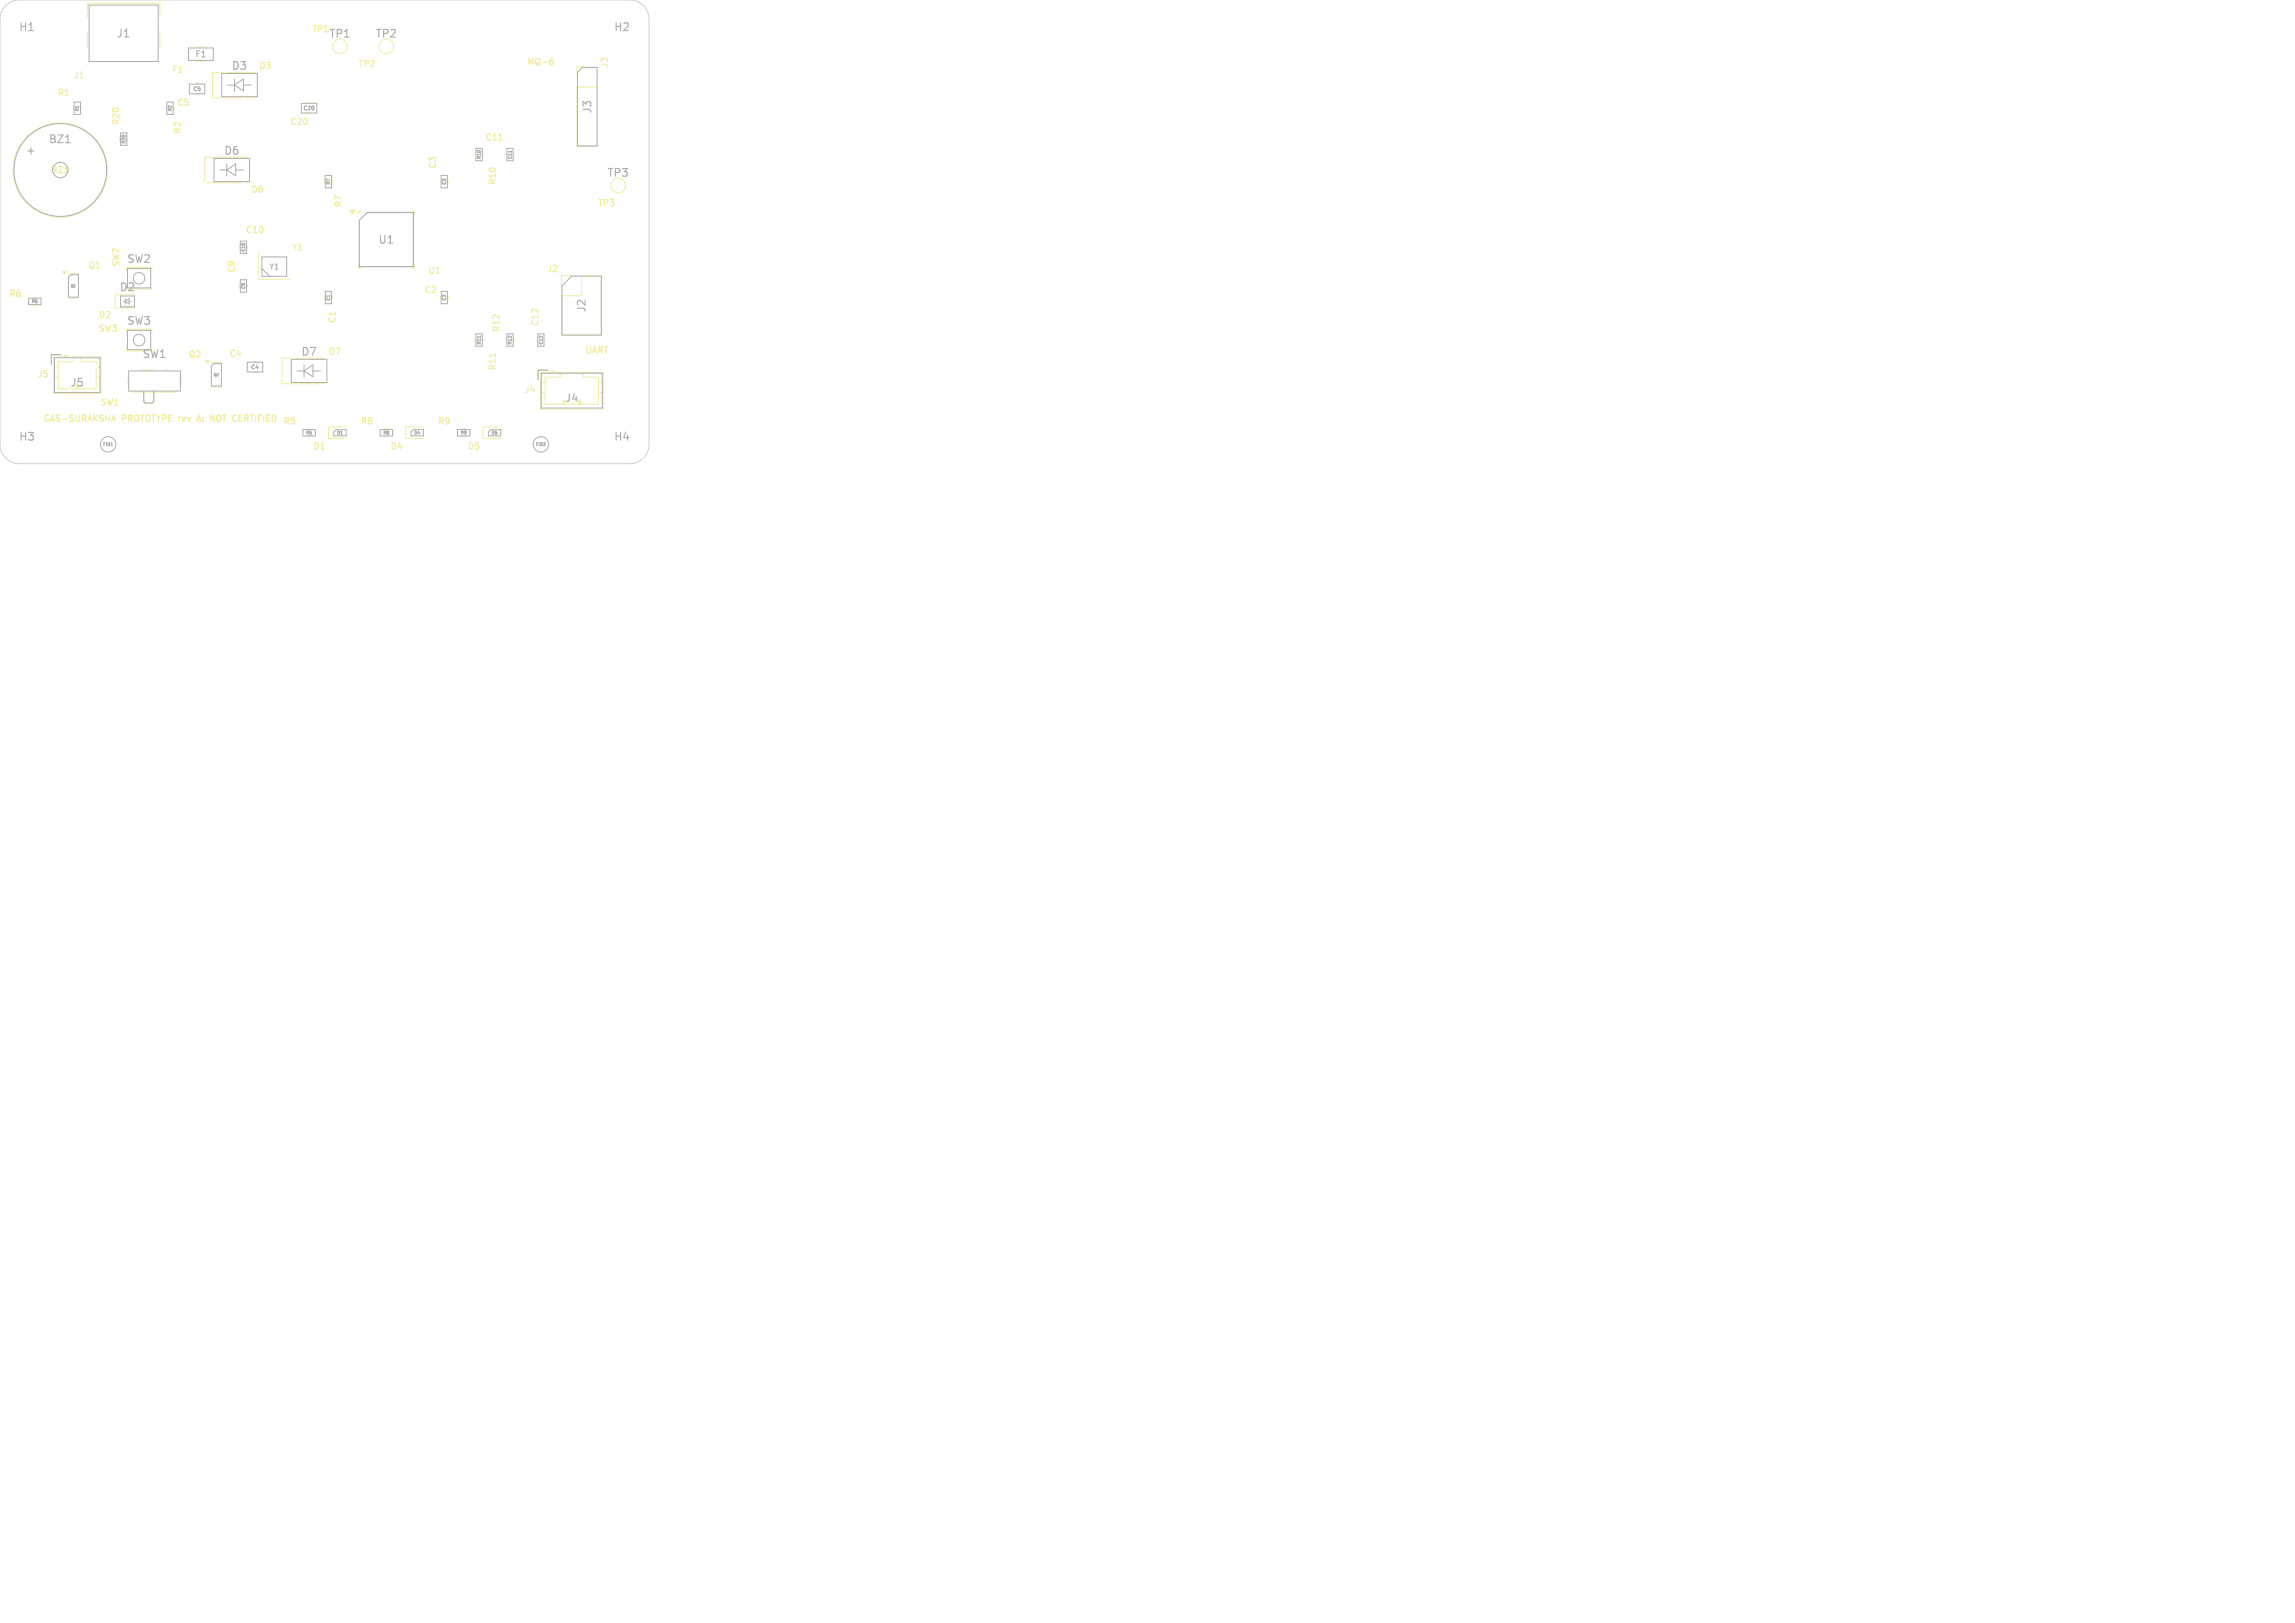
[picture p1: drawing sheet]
<svg xmlns="http://www.w3.org/2000/svg" width="297mm" height="210mm" viewBox="0 0 297 210" stroke-linecap="round" stroke-linejoin="round" font-family="sans-serif">
<defs><g id="words">
<g font-size="1.4" fill="#afafaf">
<text x="2.4" y="4.2">H1</text>
<text x="15" y="5">J1</text>
<text x="42.5" y="5.1">TP1</text>
<text x="48.5" y="5.1">TP2</text>
<text x="79.4" y="4.2">H2</text>
<text x="29.9" y="9.2">D3</text>
<text x="76.7" y="14.8" transform="rotate(-90 76.7 14.8)">J3</text>
<text x="3.2" y="20.2">+</text>
<text x="6.2" y="18.7">BZ1</text>
<text x="28.9" y="20.2">D6</text>
<text x="78.5" y="23.1">TP3</text>
<text x="16.4" y="34.2">SW2</text>
<text x="48.9" y="31.7">U1</text>
<text x="15.4" y="37.9">D2</text>
<text x="76" y="40.5" transform="rotate(-90 76 40.5)">J2</text>
<text x="16.4" y="42.2">SW3</text>
<text x="18.4" y="46.5">SW1</text>
<text x="38.9" y="46.2">D7</text>
<text x="9" y="50.2">J5</text>
<text x="73" y="52.2">J4</text>
<text x="2.4" y="57.2">H3</text>
<text x="79.4" y="57.2">H4</text>
</g>
<g font-size="1.1" fill="#f2eda1">
<text x="40.3" y="4.4">TP1</text>
<text x="9.4" y="10.3">J1</text>
<text x="22.1" y="9.6">F1</text>
<text x="33.4" y="9.1">D3</text>
<text x="46.3" y="8.9">TP2</text>
<text x="68.1" y="8.6">MQ-6</text>
<text x="78.9" y="8.9" transform="rotate(-90 78.9 8.9)">J3</text>
<text x="7.3" y="12.6">R1</text>
<text x="15.6" y="16.3" transform="rotate(-90 15.6 16.3)">R20</text>
<text x="22.8" y="13.9">C5</text>
<text x="23.6" y="17.4" transform="rotate(-90 23.6 17.4)">R2</text>
<text x="37.4" y="16.4">C20</text>
<text x="56.6" y="21.9" transform="rotate(-90 56.6 21.9)">C3</text>
<text x="62.7" y="18.4">C11</text>
<text x="32.4" y="25.1">D6</text>
<text x="44.4" y="26.9" transform="rotate(-90 44.4 26.9)">R7</text>
<text x="64.4" y="24.1" transform="rotate(-90 64.4 24.1)">R10</text>
<text x="77.3" y="26.9">TP3</text>
<text x="11.3" y="35">Q1</text>
<text x="15.6" y="34.6" transform="rotate(-90 15.6 34.6)">SW2</text>
<text x="30.6" y="35.4" transform="rotate(-90 30.6 35.4)">C9</text>
<text x="31.7" y="30.4">C10</text>
<text x="37.6" y="32.6">Y1</text>
<text x="55.3" y="35.6">U1</text>
<text x="70.7" y="35.4">J2</text>
<text x="1.1" y="38.6">R6</text>
<text x="12.7" y="41.4">D2</text>
<text x="43.6" y="41.9" transform="rotate(-90 43.6 41.9)">C1</text>
<text x="54.8" y="38.1">C2</text>
<text x="12.6" y="43.1">SW3</text>
<text x="24.3" y="46.5">Q2</text>
<text x="29.6" y="46.4">C4</text>
<text x="42.4" y="46.1">D7</text>
<text x="64.9" y="43.1" transform="rotate(-90 64.9 43.1)">R12</text>
<text x="69.9" y="42.3" transform="rotate(-90 69.9 42.3)">C12</text>
<text x="75.6" y="45.9">UART</text>
<text x="4.8" y="49">J5</text>
<text x="12.9" y="52.7">SW1</text>
<text x="64.4" y="48.1" transform="rotate(-90 64.4 48.1)">R11</text>
<text x="67.8" y="51">J4</text>
<text x="5.5" y="54.8">GAS-SURAKSHA</text>
<text x="15.8" y="54.8">PROTOTYPE rev</text>
<text x="26.2" y="54.8">A:</text>
<text x="28.2" y="54.8">NOT</text>
<text x="31.4" y="54.8">CERTIFIED</text>
<text x="36.6" y="55.1">R5</text>
<text x="40.4" y="58.4">D1</text>
<text x="46.6" y="55.1">R8</text>
<text x="50.4" y="58.4">D4</text>
<text x="56.6" y="55.1">R9</text>
<text x="60.4" y="58.4">D5</text>
</g>
<text font-size="1.1" fill="#afafaf" x="25.2" y="7.6">F1</text>
<text font-size="1.1" fill="#fff" x="6.5" y="22.6">BZ1</text>
<text font-size="1" fill="#afafaf" x="34.8" y="35">Y1</text>
<g font-size=".7" fill="#afafaf">
<text x="24.9" y="11.9">C5</text>
<text x="39.2" y="14.4">C20</text>
<text x="32.4" y="47.9">C4</text>
</g>
<g font-size=".6" fill="#afafaf">
<text x="10.3" y="14.5" transform="rotate(-90 10.3 14.5)">R1</text>
<text x="22.3" y="14.5" transform="rotate(-90 22.3 14.5)">R2</text>
<text x="16.3" y="18.6" transform="rotate(-90 16.3 18.6)">R20</text>
<text x="42.8" y="23.9" transform="rotate(-90 42.8 23.9)">R7</text>
<text x="57.8" y="23.9" transform="rotate(-90 57.8 23.9)">C3</text>
<text x="62.3" y="20.6" transform="rotate(-90 62.3 20.6)">R10</text>
<text x="66.3" y="20.6" transform="rotate(-90 66.3 20.6)">C11</text>
<text x="31.8" y="32.6" transform="rotate(-90 31.8 32.6)">C10</text>
<text x="4.1" y="39.3">R6</text>
<text x="31.8" y="37.4" transform="rotate(-90 31.8 37.4)">C9</text>
<text x="42.8" y="38.9" transform="rotate(-90 42.8 38.9)">C1</text>
<text x="57.8" y="38.9" transform="rotate(-90 57.8 38.9)">C2</text>
<text x="62.3" y="44.6" transform="rotate(-90 62.3 44.6)">R11</text>
<text x="66.3" y="44.6" transform="rotate(-90 66.3 44.6)">R12</text>
<text x="70.3" y="44.6" transform="rotate(-90 70.3 44.6)">C12</text>
<text x="13.3" y="57.8">FID1</text>
<text x="39.6" y="56.3">R5</text>
<text x="43.6" y="56.3">D1</text>
<text x="49.6" y="56.3">R8</text>
<text x="53.6" y="56.3">D4</text>
<text x="59.6" y="56.3">R9</text>
<text x="63.6" y="56.3">D5</text>
<text x="69.3" y="57.8">FID2</text>
</g>
<g font-size=".4" fill="#afafaf">
<text x="9.1" y="37.2">Q1</text>
<text x="27.6" y="48.7">Q2</text>
</g>
</g></defs>
<path d="M71.2 7.9h.2l.2 .1-.1 .3h-.3M71.5 7.6h-.2l-.1 .2M14.5 54.3h.4M14.7 53.7l.3 .8M25.5 54.5l.2-.8 .3 .8M25.5 54.3h.4M27.2 53.7l.5 .8v-.8M30.9 54.1h.3M31.3 53.7h-.4v.8h.4" fill="none" stroke="#f2eda1" stroke-width=".16"/>
<path d="M10.3 10.1h.5M64.6 18.1h.4M8.4 22.4h.4M46.4 34.3v.3h.3M46.7 27.4h-.3v.2M53.3 27.4h.3v.3M53.6 34.3v.3h-.3M64.1 45.7v.5" fill="none" stroke="#f2eda1" stroke-width=".15"/>
<g fill="none" stroke="#f2eda1" stroke-width=".13">
<path d="M9.5 13.8v.4M10.5 13.8v.4M11.3 2.3v-1.9h9.4v1.9M11.3 4.2v2M15.5 17.8v.4M16.5 17.8v.4M20.7 4.2v2M21.5 13.8v.4M25.2 10.8h.6M25.2 12.2h.6M25.4 6.1h1.2M33 9.4h-5.5v3.3h5.5"/>
<path d="M39.7 13.3h.6M39.7 14.7h.6M61.5 19.8v.4M62.5 19.8v.4M65.5 19.9v.2M66.5 19.9v.2M74.7 11.3h2.6v7.6h-2.6zM76 8.7h-1.3v1.3M4.3 38.5h.4M4.3 39.5h.4M8.8 35.4h1.3M8.8 38.6h1.3"/>
<path d="M16.4 34.9v-.3h3.2v.3M17.6 38.2h-2.7v1.7h2.7M19.6 37.1v.3h-3.2M31 31.9v.2M31 36.9v.2M32 20.3h-5.5v3.3h5.5M32 31.9v.2M32 36.9v.2M33.5 32.9v3.3h4M42 23.3v.4M42 38.4v.2M43 38.4v.2"/>
<path d="M43 23.3v.4M57 23.4v.2M57 38.4v.2M58 23.4v.2M58 38.4v.2M72.7 38.3h2.6v-2.6h2.6v7.7h-5.2zM74 35.7h-1.3v1.3M6.9 46.2h6.2v4.7h-6.2zM6.9 47.5h.6M6.9 48.8h.6M7.9 45.9h-1.3v1.2M8.4 46.2v-.2h.3v.2"/>
<path d="M8.4 46.1h.3M9.5 46.2v.6h-2v3.5h4.9v-3.5h-1.9v-.6M12.4 47.5h.7M12.4 48.8h.7M16.4 42.9v-.3h3.2v.3M16.4 45.1v.3h3.2M16.6 48.9v.8M17.2 50.7h5.6M18.4 47.9h1.7M18.6 50.7v1.3l.2 .2h.9l.2-.2v-1.3M21.4 47.9h.2M23.4 48.9v.8"/>
<path d="M27.3 46.9h1.3M27.3 50.1h1.3M32.7 46.8h.6M32.7 48.2h.6M39.8 55.5h.4M39.8 56.5h.4M42 46.3h-5.5v3.3h5.5M44.8 55.3h-2.3v1.4h2.3M49.8 55.5h.4M49.8 56.5h.4M54.8 55.3h-2.3v1.4h2.3M59.8 55.5h.4"/>
<path d="M59.8 56.5h.4M61.5 43.8v.4M62.5 43.8v.4M64.8 55.3h-2.3v1.4h2.3M65.5 43.8v.4M66.5 43.8v.4M69.5 43.9v.2M69.9 48.2h8.2v4.7h-8.2zM69.9 49.5h.7M69.9 50.8h.7M70.5 43.9v.2M70.9 47.9h-1.3v1.2"/>
<path d="M71.4 48.2v-.2h.3v.2M71.4 48.1h.3M72.5 48.2v.6h-1.9v3.5h6.8v-3.5h-1.9v-.6M74.9 51.8h.2v.5M75 51.8v.5M77.4 49.5h.7M77.4 50.8h.7"/>
<circle cx="44" cy="6" r=".95"/>
<circle cx="50" cy="6" r=".95"/>
<circle cx="7.8" cy="22" r="6.1"/>
<circle cx="80" cy="24" r=".95"/>
</g>
<g fill="#f2eda1" stroke="#f2eda1" stroke-width=".13">
<path d="M8.1 35.2h.5l-.3 .3z"/>
<path d="M45.3 27.2h.7l-.4 .5z"/>
<path d="M26.6 46.7h.5l-.3 .3z"/>
</g>
<g fill="#fff" stroke="#fff" stroke-width=".13">
<circle cx="76.5" cy="47.7" r=".15"/>
<circle cx="46.5" cy="38.6" r=".15"/>
<circle cx="74.3" cy="46.5" r=".15"/>
<circle cx="21.5" cy="1.5" r=".15"/>
<circle cx="21.5" cy="21.5" r=".15"/>
<circle cx="71.5" cy="6.5" r=".15"/>
<circle cx="12.1" cy="14.5" r=".15"/>
<circle cx="26.5" cy="16.8" r=".15"/>
<circle cx="71.5" cy="16.5" r=".15"/>
<circle cx="77.7" cy="11.5" r=".15"/>
<circle cx="46.5" cy="52" r=".15"/>
<circle cx="46.5" cy="16.5" r=".15"/>
<circle cx="36.5" cy="31.5" r=".15"/>
<circle cx="76.5" cy="31.5" r=".15"/>
<circle cx="66.5" cy="31.5" r=".15"/>
<circle cx="12.4" cy="47.4" r=".15"/>
<circle cx="36.5" cy="26.9" r=".15"/>
<circle cx="46.5" cy="11.5" r=".15"/>
<circle cx="71.5" cy="11.5" r=".15"/>
<circle cx="26.5" cy="51.5" r=".15"/>
<circle cx="71.5" cy="26.5" r=".15"/>
<circle cx="26.5" cy="31.6" r=".15"/>
<circle cx="61.5" cy="6.5" r=".15"/>
<circle cx="31.5" cy="12.8" r=".15"/>
<circle cx="66.5" cy="6.5" r=".15"/>
<circle cx="11.5" cy="1.5" r=".15"/>
<circle cx="31.7" cy="49.5" r=".15"/>
<circle cx="61.5" cy="26.5" r=".15"/>
<circle cx="51.5" cy="11.5" r=".15"/>
<circle cx="46.5" cy="41.5" r=".15"/>
<circle cx="51.5" cy="46.5" r=".15"/>
<circle cx="1.5" cy="46.5" r=".15"/>
<circle cx="56.5" cy="16.5" r=".15"/>
<circle cx="71.5" cy="37.1" r=".15"/>
<circle cx="21.5" cy="41.5" r=".15"/>
<circle cx="41.5" cy="51.5" r=".15"/>
<circle cx="6.5" cy="1.5" r=".15"/>
<circle cx="26.5" cy="23.7" r=".15"/>
<circle cx="1.5" cy="31.5" r=".15"/>
<circle cx="36.5" cy="1.5" r=".15"/>
<circle cx="16.5" cy="1.5" r=".15"/>
<circle cx="31.5" cy="1.5" r=".15"/>
<circle cx="51.5" cy="41.5" r=".15"/>
<circle cx="31.5" cy="26.5" r=".15"/>
<circle cx="61.5" cy="46.9" r=".15"/>
<circle cx="1.5" cy="6.5" r=".15"/>
<circle cx="6.5" cy="6.5" r=".15"/>
<circle cx="71.5" cy="1.5" r=".15"/>
<circle cx="61.5" cy="22.1" r=".15"/>
<circle cx="11.5" cy="38.1" r=".15"/>
<circle cx="42.3" cy="26.5" r=".15"/>
<circle cx="1.5" cy="36.5" r=".15"/>
<circle cx="21.5" cy="36.5" r=".15"/>
<circle cx="46.5" cy="21.5" r=".15"/>
<circle cx="31.5" cy="34.1" r=".15"/>
<circle cx="61.5" cy="16.5" r=".15"/>
<circle cx="41.5" cy="41.5" r=".15"/>
<circle cx="26.5" cy="1.5" r=".15"/>
<circle cx="31.5" cy="23.7" r=".15"/>
<circle cx="1.5" cy="21.5" r=".15"/>
<circle cx="1.5" cy="51.5" r=".15"/>
<circle cx="18.4" cy="37.9" r=".15"/>
<circle cx="29.1" cy="9.3" r=".15"/>
<circle cx="41.5" cy="16.5" r=".15"/>
<circle cx="66.5" cy="51.5" r=".15"/>
<circle cx="51.5" cy="21.5" r=".15"/>
<circle cx="59.1" cy="23.8" r=".15"/>
<circle cx="76.5" cy="1.5" r=".15"/>
<circle cx="31.5" cy="6.5" r=".15"/>
<circle cx="23.5" cy="46.5" r=".15"/>
<circle cx="71.5" cy="31.5" r=".15"/>
<circle cx="66.5" cy="26.5" r=".15"/>
<circle cx="21.5" cy="16.5" r=".15"/>
<circle cx="56.5" cy="11.5" r=".15"/>
<circle cx="61.5" cy="51.5" r=".15"/>
<circle cx="36.5" cy="39.2" r=".15"/>
<circle cx="77" cy="6.5" r=".15"/>
<circle cx="51.5" cy="16.5" r=".15"/>
<circle cx="11.5" cy="26.5" r=".15"/>
<circle cx="76.5" cy="26.5" r=".15"/>
<circle cx="6.5" cy="26.5" r=".15"/>
<circle cx="78.2" cy="36.5" r=".15"/>
<circle cx="61.5" cy="37.1" r=".15"/>
<circle cx="6.5" cy="16.5" r=".15"/>
<circle cx="6.5" cy="41.5" r=".15"/>
<circle cx="56.5" cy="51.5" r=".15"/>
<circle cx="1.5" cy="41.5" r=".15"/>
<circle cx="11.5" cy="24" r=".15"/>
<circle cx="36.5" cy="6.5" r=".15"/>
<circle cx="58.9" cy="33.6" r=".15"/>
<circle cx="66.5" cy="11.5" r=".15"/>
<circle cx="71.5" cy="21.5" r=".15"/>
<circle cx="56.5" cy="6.5" r=".15"/>
<circle cx="56.5" cy="46.5" r=".15"/>
<circle cx="16.5" cy="12.8" r=".15"/>
<circle cx="41.5" cy="1.5" r=".15"/>
<circle cx="67.3" cy="43.7" r=".15"/>
<circle cx="36.5" cy="16.5" r=".15"/>
<circle cx="21.5" cy="11.5" r=".15"/>
<circle cx="21.5" cy="51.5" r=".15"/>
<circle cx="1.5" cy="16.5" r=".15"/>
<circle cx="11.5" cy="51.5" r=".15"/>
<circle cx="51.5" cy="51.5" r=".15"/>
<circle cx="28.6" cy="46.5" r=".15"/>
<circle cx="51.6" cy="29.5" r=".15"/>
<circle cx="31.5" cy="41.9" r=".15"/>
<circle cx="11.5" cy="31.5" r=".15"/>
<circle cx="36.5" cy="24.4" r=".15"/>
<circle cx="16.5" cy="31.5" r=".15"/>
<circle cx="46.5" cy="6.5" r=".15"/>
<circle cx="11.5" cy="41.5" r=".15"/>
<circle cx="66.5" cy="22.4" r=".15"/>
<circle cx="17.1" cy="6.5" r=".15"/>
<circle cx="61.5" cy="11.5" r=".15"/>
<circle cx="71.5" cy="41.6" r=".15"/>
<circle cx="6.5" cy="51.5" r=".15"/>
<circle cx="62.5" cy="41.9" r=".15"/>
<circle cx="76.5" cy="22.4" r=".15"/>
<circle cx="46.5" cy="1.5" r=".15"/>
<circle cx="76.5" cy="51.7" r=".15"/>
<circle cx="26.5" cy="36.5" r=".15"/>
<circle cx="31.5" cy="39.4" r=".15"/>
<circle cx="56.5" cy="42.4" r=".15"/>
<circle cx="51.5" cy="1.5" r=".15"/>
<circle cx="16.5" cy="51.7" r=".15"/>
<circle cx="41.5" cy="11.5" r=".15"/>
<circle cx="36.5" cy="51.5" r=".15"/>
<circle cx="51.5" cy="7.6" r=".15"/>
<circle cx="47.2" cy="49.5" r=".15"/>
<circle cx="61.5" cy="31.5" r=".15"/>
<circle cx="21.5" cy="26.5" r=".15"/>
<circle cx="66.5" cy="46.5" r=".15"/>
<circle cx="58.6" cy="26.5" r=".15"/>
<circle cx="56.5" cy="1.5" r=".15"/>
<circle cx="76.5" cy="43.8" r=".15"/>
<circle cx="41.5" cy="6.5" r=".15"/>
<circle cx="26.5" cy="14.3" r=".15"/>
<circle cx="17.3" cy="16.5" r=".15"/>
<circle cx="1.5" cy="26.5" r=".15"/>
<circle cx="71.5" cy="51.7" r=".15"/>
<circle cx="21.7" cy="6.5" r=".15"/>
<circle cx="31.5" cy="52" r=".15"/>
<circle cx="66.5" cy="1.5" r=".15"/>
<circle cx="26.5" cy="29.1" r=".15"/>
<circle cx="6.5" cy="46.5" r=".15"/>
<circle cx="36.5" cy="11.5" r=".15"/>
<circle cx="38" cy="43.1" r=".15"/>
<circle cx="1.5" cy="11.5" r=".15"/>
<circle cx="16.5" cy="26.5" r=".15"/>
<circle cx="66.5" cy="37.1" r=".15"/>
<circle cx="31.5" cy="16.5" r=".15"/>
<circle cx="21.5" cy="34" r=".15"/>
<circle cx="6.5" cy="11.5" r=".15"/>
<circle cx="26.5" cy="41.5" r=".15"/>
<circle cx="16.5" cy="21.5" r=".15"/>
<circle cx="11.5" cy="17" r=".15"/>
<circle cx="77.2" cy="19.3" r=".15"/>
<circle cx="61.5" cy="1.5" r=".15"/>
<circle cx="6.5" cy="31.5" r=".15"/>
<circle cx="43.8" cy="21.5" r=".15"/>
<circle cx="66.5" cy="16.5" r=".15"/>
<circle cx="18.8" cy="10" r=".15"/>
<circle cx="13.1" cy="10" r=".15"/>
<circle cx="17.4" cy="10.4" r=".15"/>
<circle cx="14.6" cy="6.9" r=".15"/>
<circle cx="27" cy="7.8" r=".15"/>
<circle cx="32.5" cy="20.6" r=".15"/>
<circle cx="24.8" cy="10.7" r=".15"/>
<circle cx="43.2" cy="47.3" r=".15"/>
<circle cx="32.5" cy="47.1" r=".15"/>
<circle cx="37.9" cy="46.4" r=".15"/>
<circle cx="59.8" cy="45" r=".15"/>
<circle cx="44.1" cy="32.1" r=".15"/>
<circle cx="52.9" cy="39.1" r=".15"/>
<circle cx="51.9" cy="32.8" r=".15"/>
<circle cx="44.1" cy="37.8" r=".15"/>
<circle cx="4" cy="39.3" r=".15"/>
<circle cx="17.5" cy="44.1" r=".15"/>
<circle cx="41.7" cy="29.6" r=".15"/>
<circle cx="44.4" cy="28" r=".15"/>
<circle cx="41.6" cy="32.4" r=".15"/>
<circle cx="43.1" cy="34.1" r=".15"/>
<circle cx="52.6" cy="37.3" r=".15"/>
<circle cx="59.1" cy="38.4" r=".15"/>
<circle cx="58.9" cy="41.7" r=".15"/>
<circle cx="56.4" cy="33.1" r=".15"/>
<circle cx="60.1" cy="39.3" r=".15"/>
<circle cx="55.8" cy="25.9" r=".15"/>
<circle cx="57.1" cy="28.6" r=".15"/>
<circle cx="55" cy="28" r=".15"/>
<circle cx="58.7" cy="37.1" r=".15"/>
<circle cx="66.6" cy="39.7" r=".15"/>
<circle cx="49.9" cy="25.2" r=".15"/>
<circle cx="61.4" cy="39.7" r=".15"/>
<circle cx="49.4" cy="28.3" r=".15"/>
<circle cx="48.2" cy="28.3" r=".15"/>
<circle cx="59.8" cy="42.7" r=".15"/>
<circle cx="46.9" cy="27.2" r=".15"/>
<circle cx="23.5" cy="28.2" r=".15"/>
<circle cx="3.5" cy="56.5" r="1.35"/>
<circle cx="18.5" cy="49.3" r=".45"/>
<circle cx="21.5" cy="49.3" r=".45"/>
<circle cx="80.5" cy="56.5" r="1.35"/>
<circle cx="9" cy="48" r=".37"/>
<circle cx="11" cy="48" r=".37"/>
<circle cx="72" cy="50" r=".38"/>
<circle cx="74" cy="50" r=".38"/>
<circle cx="76" cy="50" r=".38"/>
<circle cx="18.9" cy="6.9" r=".32"/>
<circle cx="13.1" cy="6.9" r=".32"/>
<circle cx="3.5" cy="3.5" r="1.35"/>
<circle cx="74" cy="37" r=".5"/>
<circle cx="76.5" cy="37" r=".5"/>
<circle cx="74" cy="39.5" r=".5"/>
<circle cx="76.5" cy="39.5" r=".5"/>
<circle cx="74" cy="42.1" r=".5"/>
<circle cx="76.5" cy="42.1" r=".5"/>
<circle cx="4" cy="22" r=".5"/>
<circle cx="11.6" cy="22" r=".5"/>
<circle cx="76" cy="10" r=".5"/>
<circle cx="76" cy="12.5" r=".5"/>
<circle cx="76" cy="15.1" r=".5"/>
<circle cx="76" cy="17.6" r=".5"/>
<circle cx="80.5" cy="3.5" r="1.35"/>
</g>
<path d="M11.7 3v.6M11.7 6.9v1.1M20.3 3v.6M20.3 6.9v1.1" fill="none" stroke="#fff" stroke-width=".6"/>
<g fill="none" stroke="#afafaf" stroke-width=".13">
<path d="M9.6 13.2h.8v1.6h-.8zM11.5 .7h9v7.3h-9zM15.6 17.2h.8v1.6h-.8zM21.6 13.2h.8v1.6h-.8zM24.4 6.2h3.2v1.6h-3.2zM24.5 10.9h2v1.2h-2zM28.7 9.5h4.6v3h-4.6zM29.4 11h1M30.4 10.2v1.6M30.4 11l1.1-.8v1.6zM31.5 11h1M39 13.4h2v1.2h-2z"/>
<path d="M61.6 19.2h.8v1.6h-.8zM65.6 19.2h.8v1.6h-.8zM66.2 19.5v.2M74.7 9.4l.7-.7h1.9v10.2h-2.6zM3.7 38.6h1.6v.8h-1.6zM8.8 35.9l.4-.3h.9v2.9h-1.3zM15.6 38.3v1.4h1.8v-1.4M16 39h.2M16.2 38.6v.7M16.2 39l.5-.4v.7zM16.5 34.8h3v2.5h-3zM16.7 39h.3"/>
<path d="M27.7 20.5h4.6v3h-4.6zM28.4 22h1M29.4 21.2v1.6M29.4 22l1.1-.8v1.6zM30.5 22h1M31.1 31.2h.8v1.6h-.8zM31.1 36.2h.8v1.6h-.8zM33.9 33.3h3.2v2.4h-3.2zM33.9 34.8l1 .9M42.1 22.7h.8v1.6h-.8zM42.1 37.7h.8v1.6h-.8zM57.1 22.7h.8v1.6h-.8z"/>
<path d="M57.1 37.7h.8v1.6h-.8zM74 35.7h3.8v7.6h-5.1v-6.3zM7 46.3h6v4.5h-6zM7.9 45.9h-1.3v1.2M16.5 42.7h3v2.6h-3zM16.7 48h6.6v2.6h-6.6zM19.9 50.6v1.3l-.3 .3h-.8l-.2-.2v-1.4M27.3 47.4l.4-.4h.9v3h-1.3zM32 46.9h2v1.2h-2zM37.7 46.5h4.6v3h-4.6zM38.4 48h1M39.2 55.6h1.6v.8h-1.6z"/>
<path d="M39.4 47.2v1.6M39.4 48l1.1-.8v1.6zM40.5 48h1M43.2 55.9l.3-.3h1.3v.8h-1.6zM49.2 55.6h1.6v.8h-1.6zM53.2 55.9l.3-.3h1.3v.8h-1.6zM59.2 55.6h1.6v.8h-1.6zM61.6 43.2h.8v1.6h-.8zM62.2 43.5v.2M63.2 55.9l.3-.3h1.3v.8h-1.6zM65.6 43.2h.8v1.6h-.8zM69.6 43.2h.8v1.6h-.8z"/>
<path d="M70 48.3h8v4.5h-8zM70.9 47.9h-1.3v1.2"/>
<circle cx="7.8" cy="22" r="6"/>
<circle cx="7.8" cy="22" r="1"/>
<circle cx="18" cy="36" r=".75"/>
<circle cx="14" cy="57.5" r="1"/>
<circle cx="18" cy="44" r=".75"/>
<circle cx="70" cy="57.5" r="1"/>
</g>
<path d="M8.5 18.5h.6M47.5 27.5h6v7h-7v-6z" fill="none" stroke="#afafaf" stroke-width=".15"/>
<path d="M.7 .8l.8-.6 1-.2h79a2.5 2.5 0 0 1 2.5 2.5v55a2.5 2.5 0 0 1-2.5 2.5h-79a2.5 2.5 0 0 1-2.5-2.5v-55l.2-.9z" fill="none" stroke="#d0d2cd" stroke-width=".13"/>
<use href="#words"/>
</svg>
